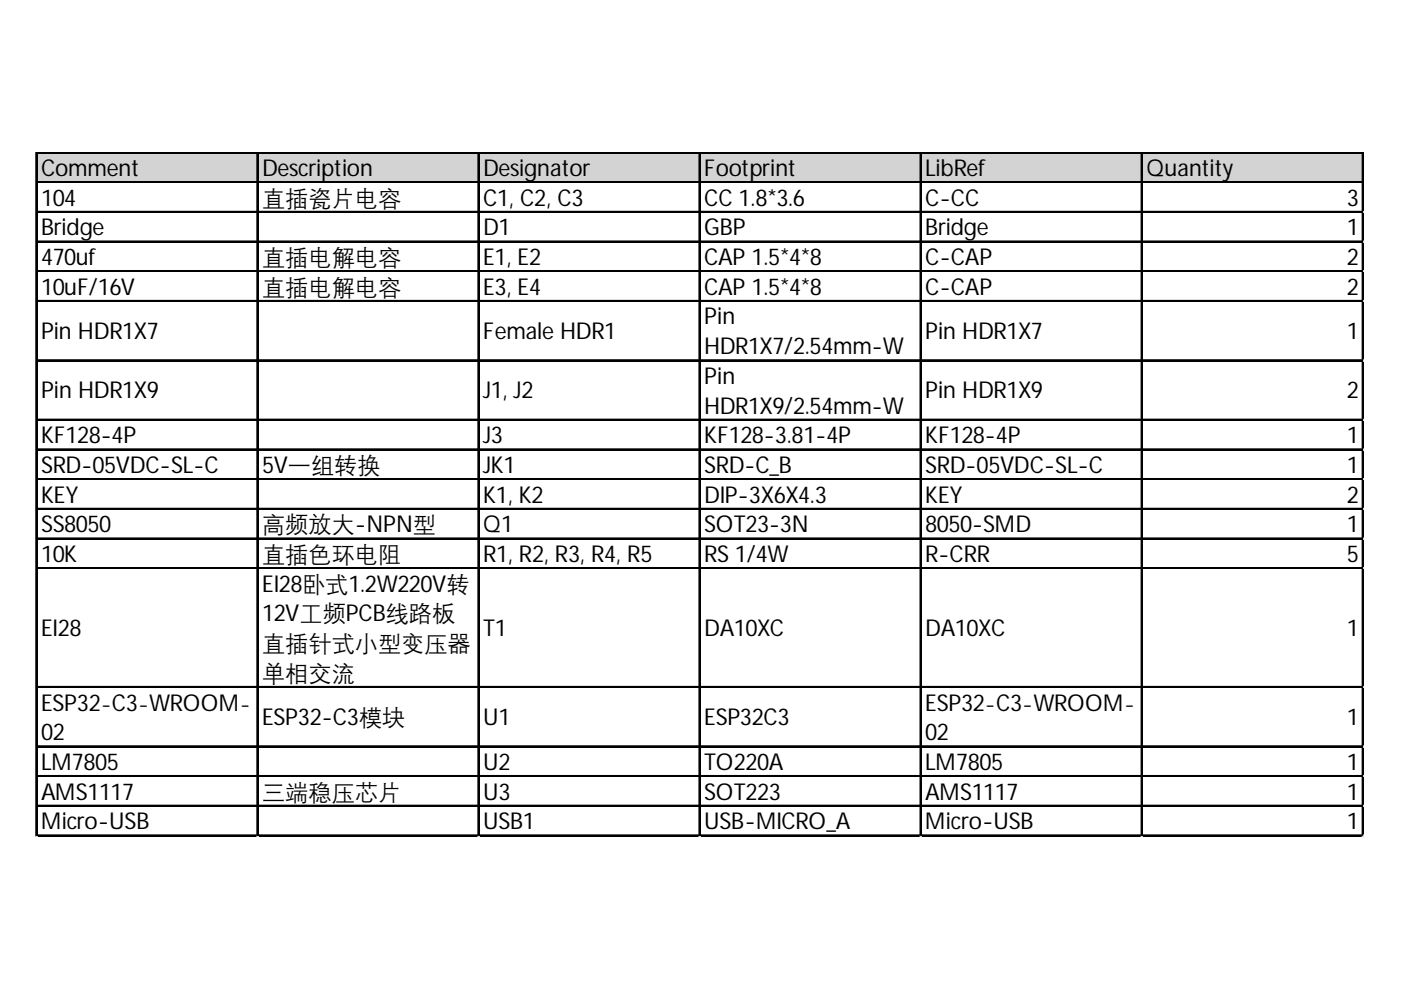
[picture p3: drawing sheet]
<svg xmlns="http://www.w3.org/2000/svg" width="297mm" height="210mm" viewBox="0 0 297 210" stroke-linecap="round" stroke-linejoin="round" font-family="sans-serif">
<defs><g id="words">
<g font-size="4.9">
<text x="8.7" y="37.3">Comment</text>
<text x="55.6" y="37.3">Description</text>
<text x="102.4" y="37.3">Designator</text>
<text x="149.3" y="37.3">Footprint</text>
<text x="196.2" y="37.3">LibRef</text>
<text x="243.1" y="37.3">Quantity</text>
<text x="8.7" y="43.6">104</text>
<text x="55.6" y="43.6">直插瓷片电容</text>
<text x="102.4" y="43.6">C1, C2, C3</text>
<text x="149.3" y="43.6">CC 1.8*3.6</text>
<text x="196.2" y="43.6">C-CC</text>
<text x="285.5" y="43.6">3</text>
<text x="8.7" y="49.9">Bridge</text>
<text x="102.4" y="49.9">D1</text>
<text x="149.3" y="49.9">GBP</text>
<text x="196.2" y="49.9">Bridge</text>
<text x="285.5" y="49.9">1</text>
<text x="8.7" y="56.2">470uf</text>
<text x="55.6" y="56.2">直插电解电容</text>
<text x="102.4" y="56.2">E1, E2</text>
<text x="149.3" y="56.2">CAP 1.5*4*8</text>
<text x="196.2" y="56.2">C-CAP</text>
<text x="285.5" y="56.2">2</text>
<text x="8.7" y="62.5">10uF/16V</text>
<text x="55.6" y="62.5">直插电解电容</text>
<text x="102.4" y="62.5">E3, E4</text>
<text x="149.3" y="62.5">CAP 1.5*4*8</text>
<text x="196.2" y="62.5">C-CAP</text>
<text x="285.5" y="62.5">2</text>
<text x="8.7" y="71.8">Pin HDR1X7</text>
<text x="102.4" y="71.8">Female HDR1</text>
<text x="149.3" y="68.8">Pin</text>
<text x="196.2" y="71.8">Pin HDR1X7</text>
<text x="285.5" y="71.8">1</text>
<text x="149.3" y="75.1">HDR1X7/2.54mm-W</text>
<text x="149.3" y="81.4">Pin</text>
<text x="8.7" y="84.4">Pin HDR1X9</text>
<text x="102.4" y="84.4">J1, J2</text>
<text x="149.3" y="87.7">HDR1X9/2.54mm-W</text>
<text x="196.2" y="84.4">Pin HDR1X9</text>
<text x="285.5" y="84.4">2</text>
<text x="8.7" y="94">KF128-4P</text>
<text x="102.4" y="94">J3</text>
<text x="149.3" y="94">KF128-3.81-4P</text>
<text x="196.2" y="94">KF128-4P</text>
<text x="285.5" y="94">1</text>
<text x="8.7" y="100.3">SRD-05VDC-SL-C</text>
<text x="55.6" y="100.3">5V一组转换</text>
<text x="102.4" y="100.3">JK1</text>
<text x="149.3" y="100.3">SRD-C_B</text>
<text x="196.2" y="100.3">SRD-05VDC-SL-C</text>
<text x="285.5" y="100.3">1</text>
<text x="8.7" y="106.6">KEY</text>
<text x="102.4" y="106.6">K1, K2</text>
<text x="149.3" y="106.6">DIP-3X6X4.3</text>
<text x="196.2" y="106.6">KEY</text>
<text x="285.5" y="106.6">2</text>
<text x="8.7" y="112.9">SS8050</text>
<text x="55.6" y="112.9">高频放大-NPN型</text>
<text x="102.4" y="112.9">Q1</text>
<text x="149.3" y="112.9">SOT23-3N</text>
<text x="196.2" y="112.9">8050-SMD</text>
<text x="285.5" y="112.9">1</text>
<text x="8.7" y="119.2">10K</text>
<text x="55.6" y="119.2">直插色环电阻</text>
<text x="102.4" y="119.2">R1, R2, R3, R4, R5</text>
<text x="149.3" y="119.2">RS1/4W</text>
<text x="196.2" y="119.2">R-CRR</text>
<text x="285.5" y="119.2">5</text>
<text x="55.6" y="125.5">EI28卧式1.2W220V转</text>
<text x="55.6" y="131.8">12V工频PCB线路板</text>
<text x="8.7" y="134.8">EI28</text>
<text x="102.4" y="134.8">T1</text>
<text x="149.3" y="134.8">DA10XC</text>
<text x="196.2" y="134.8">DA10XC</text>
<text x="285.5" y="134.8">1</text>
<text x="55.6" y="138.1">直插针式小型变压器</text>
<text x="55.6" y="144.3">单相交流</text>
<text x="8.7" y="150.6">ESP32­C3­WROOM-</text>
<text x="55.6" y="153.7">ESP32-C3模块</text>
<text x="102.4" y="153.7">U1</text>
<text x="149.3" y="153.7">ESP32C3</text>
<text x="196.2" y="150.6">ESP32­C3­WROOM-</text>
<text x="285.5" y="153.7">1</text>
<text x="8.7" y="156.9">02</text>
<text x="196.2" y="156.9">02</text>
<text x="8.7" y="163.2">LM7805</text>
<text x="102.4" y="163.2">U2</text>
<text x="149.3" y="163.2">TO220A</text>
<text x="196.2" y="163.2">LM7805</text>
<text x="285.5" y="163.2">1</text>
<text x="8.7" y="169.5">AMS1117</text>
<text x="55.6" y="169.5">三端稳压芯片</text>
<text x="102.4" y="169.5">U3</text>
<text x="149.3" y="169.5">SOT223</text>
<text x="196.2" y="169.5">AMS1117</text>
<text x="285.5" y="169.5">1</text>
<text x="8.7" y="175.8">Micro-USB</text>
<text x="102.4" y="175.8">USB1</text>
<text x="149.3" y="175.8">USB-MICRO_A</text>
<text x="196.2" y="175.8">Micro-USB</text>
<text x="285.5" y="175.8">1</text>
</g>
</g></defs>
<path d="M7.8 32.5h281.4v6.3h-281.4z" fill="#d3d3d3"/>
<g fill="none" stroke="#000" stroke-width=".27">
<path d="M7.6 32.2v145.1M7.7 32.2v145.1M7.9 32.2h281.2M7.9 32.4h281.2M7.9 38.5h281.2M7.9 38.7h281.2M54.5 32.5v144.8M54.6 32.5v144.8M101.4 32.5v144.8M101.5 32.5v144.8M148.2 32.5v144.8M148.4 32.5v144.8"/>
<path d="M195.1 32.5v144.8M195.2 32.5v144.8M242 32.5v144.8M242.1 32.5v144.8M288.8 32.5v144.8M289 32.5v144.8M7.9 44.8h281.2M7.9 45h281.2M7.9 51.1h281.2M7.9 51.3h281.2M7.9 57.4h281.2M7.9 57.6h281.2"/>
<path d="M7.9 63.7h281.2M7.9 63.9h281.2M7.9 76.3h281.2M7.9 76.4h281.2M7.9 88.9h281.2M7.9 89h281.2M7.9 95.2h281.2M7.9 95.3h281.2M7.9 101.5h281.2M7.9 101.6h281.2M7.9 107.8h281.2M7.9 107.9h281.2"/>
<path d="M7.9 114.1h281.2M7.9 114.2h281.2M7.9 120.4h281.2M7.9 120.5h281.2M7.9 145.6h281.2M7.9 145.7h281.2M7.9 158.2h281.2M7.9 158.3h281.2M7.9 164.4h281.2M7.9 164.6h281.2M7.9 170.7h281.2M7.9 170.9h281.2"/>
<path d="M7.9 177h281.2M7.9 177.2h281.2"/>
</g>
<path d="M7.6 177.3v.1" fill="none" stroke="#d4d4d4" stroke-width=".27"/>
<path d="M7.6 177.3l.3 .1z" fill="#d4d4d4"/>
<path d="M54.5 177.3v.1" fill="none" stroke="#d4d4d4" stroke-width=".27"/>
<path d="M54.5 177.3l.3 .1z" fill="#d4d4d4"/>
<path d="M101.4 177.3v.1" fill="none" stroke="#d4d4d4" stroke-width=".27"/>
<path d="M101.4 177.3l.2 .1z" fill="#d4d4d4"/>
<path d="M148.2 177.3v.1" fill="none" stroke="#d4d4d4" stroke-width=".27"/>
<path d="M148.2 177.3l.3 .1z" fill="#d4d4d4"/>
<path d="M195.1 177.3v.1" fill="none" stroke="#d4d4d4" stroke-width=".27"/>
<path d="M195.1 177.3l.3 .1z" fill="#d4d4d4"/>
<path d="M242 177.3v.1" fill="none" stroke="#d4d4d4" stroke-width=".27"/>
<path d="M242 177.3l.2 .1z" fill="#d4d4d4"/>
<path d="M288.8 177.3v.1" fill="none" stroke="#d4d4d4" stroke-width=".27"/>
<path d="M288.8 177.3l.3 .1z" fill="#d4d4d4"/>
<path d="M289.1 44.8h.1" fill="none" stroke="#d4d4d4" stroke-width=".27"/>
<path d="M289.1 44.8l.1 .3z" fill="#d4d4d4"/>
<path d="M289.1 51.1h.1" fill="none" stroke="#d4d4d4" stroke-width=".27"/>
<path d="M289.1 51.1l.1 .3z" fill="#d4d4d4"/>
<path d="M289.1 57.4h.1" fill="none" stroke="#d4d4d4" stroke-width=".27"/>
<path d="M289.1 57.4l.1 .3z" fill="#d4d4d4"/>
<path d="M289.1 63.7h.1" fill="none" stroke="#d4d4d4" stroke-width=".27"/>
<path d="M289.1 63.7l.1 .3z" fill="#d4d4d4"/>
<path d="M289.1 76.3h.1" fill="none" stroke="#d4d4d4" stroke-width=".27"/>
<path d="M289.1 76.3l.1 .3z" fill="#d4d4d4"/>
<path d="M289.1 88.9h.1" fill="none" stroke="#d4d4d4" stroke-width=".27"/>
<path d="M289.1 88.9l.1 .3z" fill="#d4d4d4"/>
<path d="M289.1 95.2h.1" fill="none" stroke="#d4d4d4" stroke-width=".27"/>
<path d="M289.1 95.2l.1 .3z" fill="#d4d4d4"/>
<path d="M289.1 101.5h.1" fill="none" stroke="#d4d4d4" stroke-width=".27"/>
<path d="M289.1 101.5l.1 .3z" fill="#d4d4d4"/>
<path d="M289.1 107.8h.1" fill="none" stroke="#d4d4d4" stroke-width=".27"/>
<path d="M289.1 107.8l.1 .3z" fill="#d4d4d4"/>
<path d="M289.1 114.1h.1" fill="none" stroke="#d4d4d4" stroke-width=".27"/>
<path d="M289.1 114.1l.1 .3z" fill="#d4d4d4"/>
<path d="M289.1 120.4h.1" fill="none" stroke="#d4d4d4" stroke-width=".27"/>
<path d="M289.1 120.4l.1 .3z" fill="#d4d4d4"/>
<path d="M289.1 145.6h.1" fill="none" stroke="#d4d4d4" stroke-width=".27"/>
<path d="M289.1 145.6l.1 .2z" fill="#d4d4d4"/>
<path d="M289.1 158.2h.1" fill="none" stroke="#d4d4d4" stroke-width=".27"/>
<path d="M289.1 158.2l.1 .2z" fill="#d4d4d4"/>
<path d="M289.1 164.4h.1" fill="none" stroke="#d4d4d4" stroke-width=".27"/>
<path d="M289.1 164.4l.1 .3z" fill="#d4d4d4"/>
<path d="M289.1 170.7h.1" fill="none" stroke="#d4d4d4" stroke-width=".27"/>
<path d="M289.1 170.7l.1 .3z" fill="#d4d4d4"/>
<path d="M289.1 177h.1" fill="none" stroke="#d4d4d4" stroke-width=".27"/>
<path d="M289.1 177l.1 .3z" fill="#d4d4d4"/>
<use href="#words"/>
</svg>
